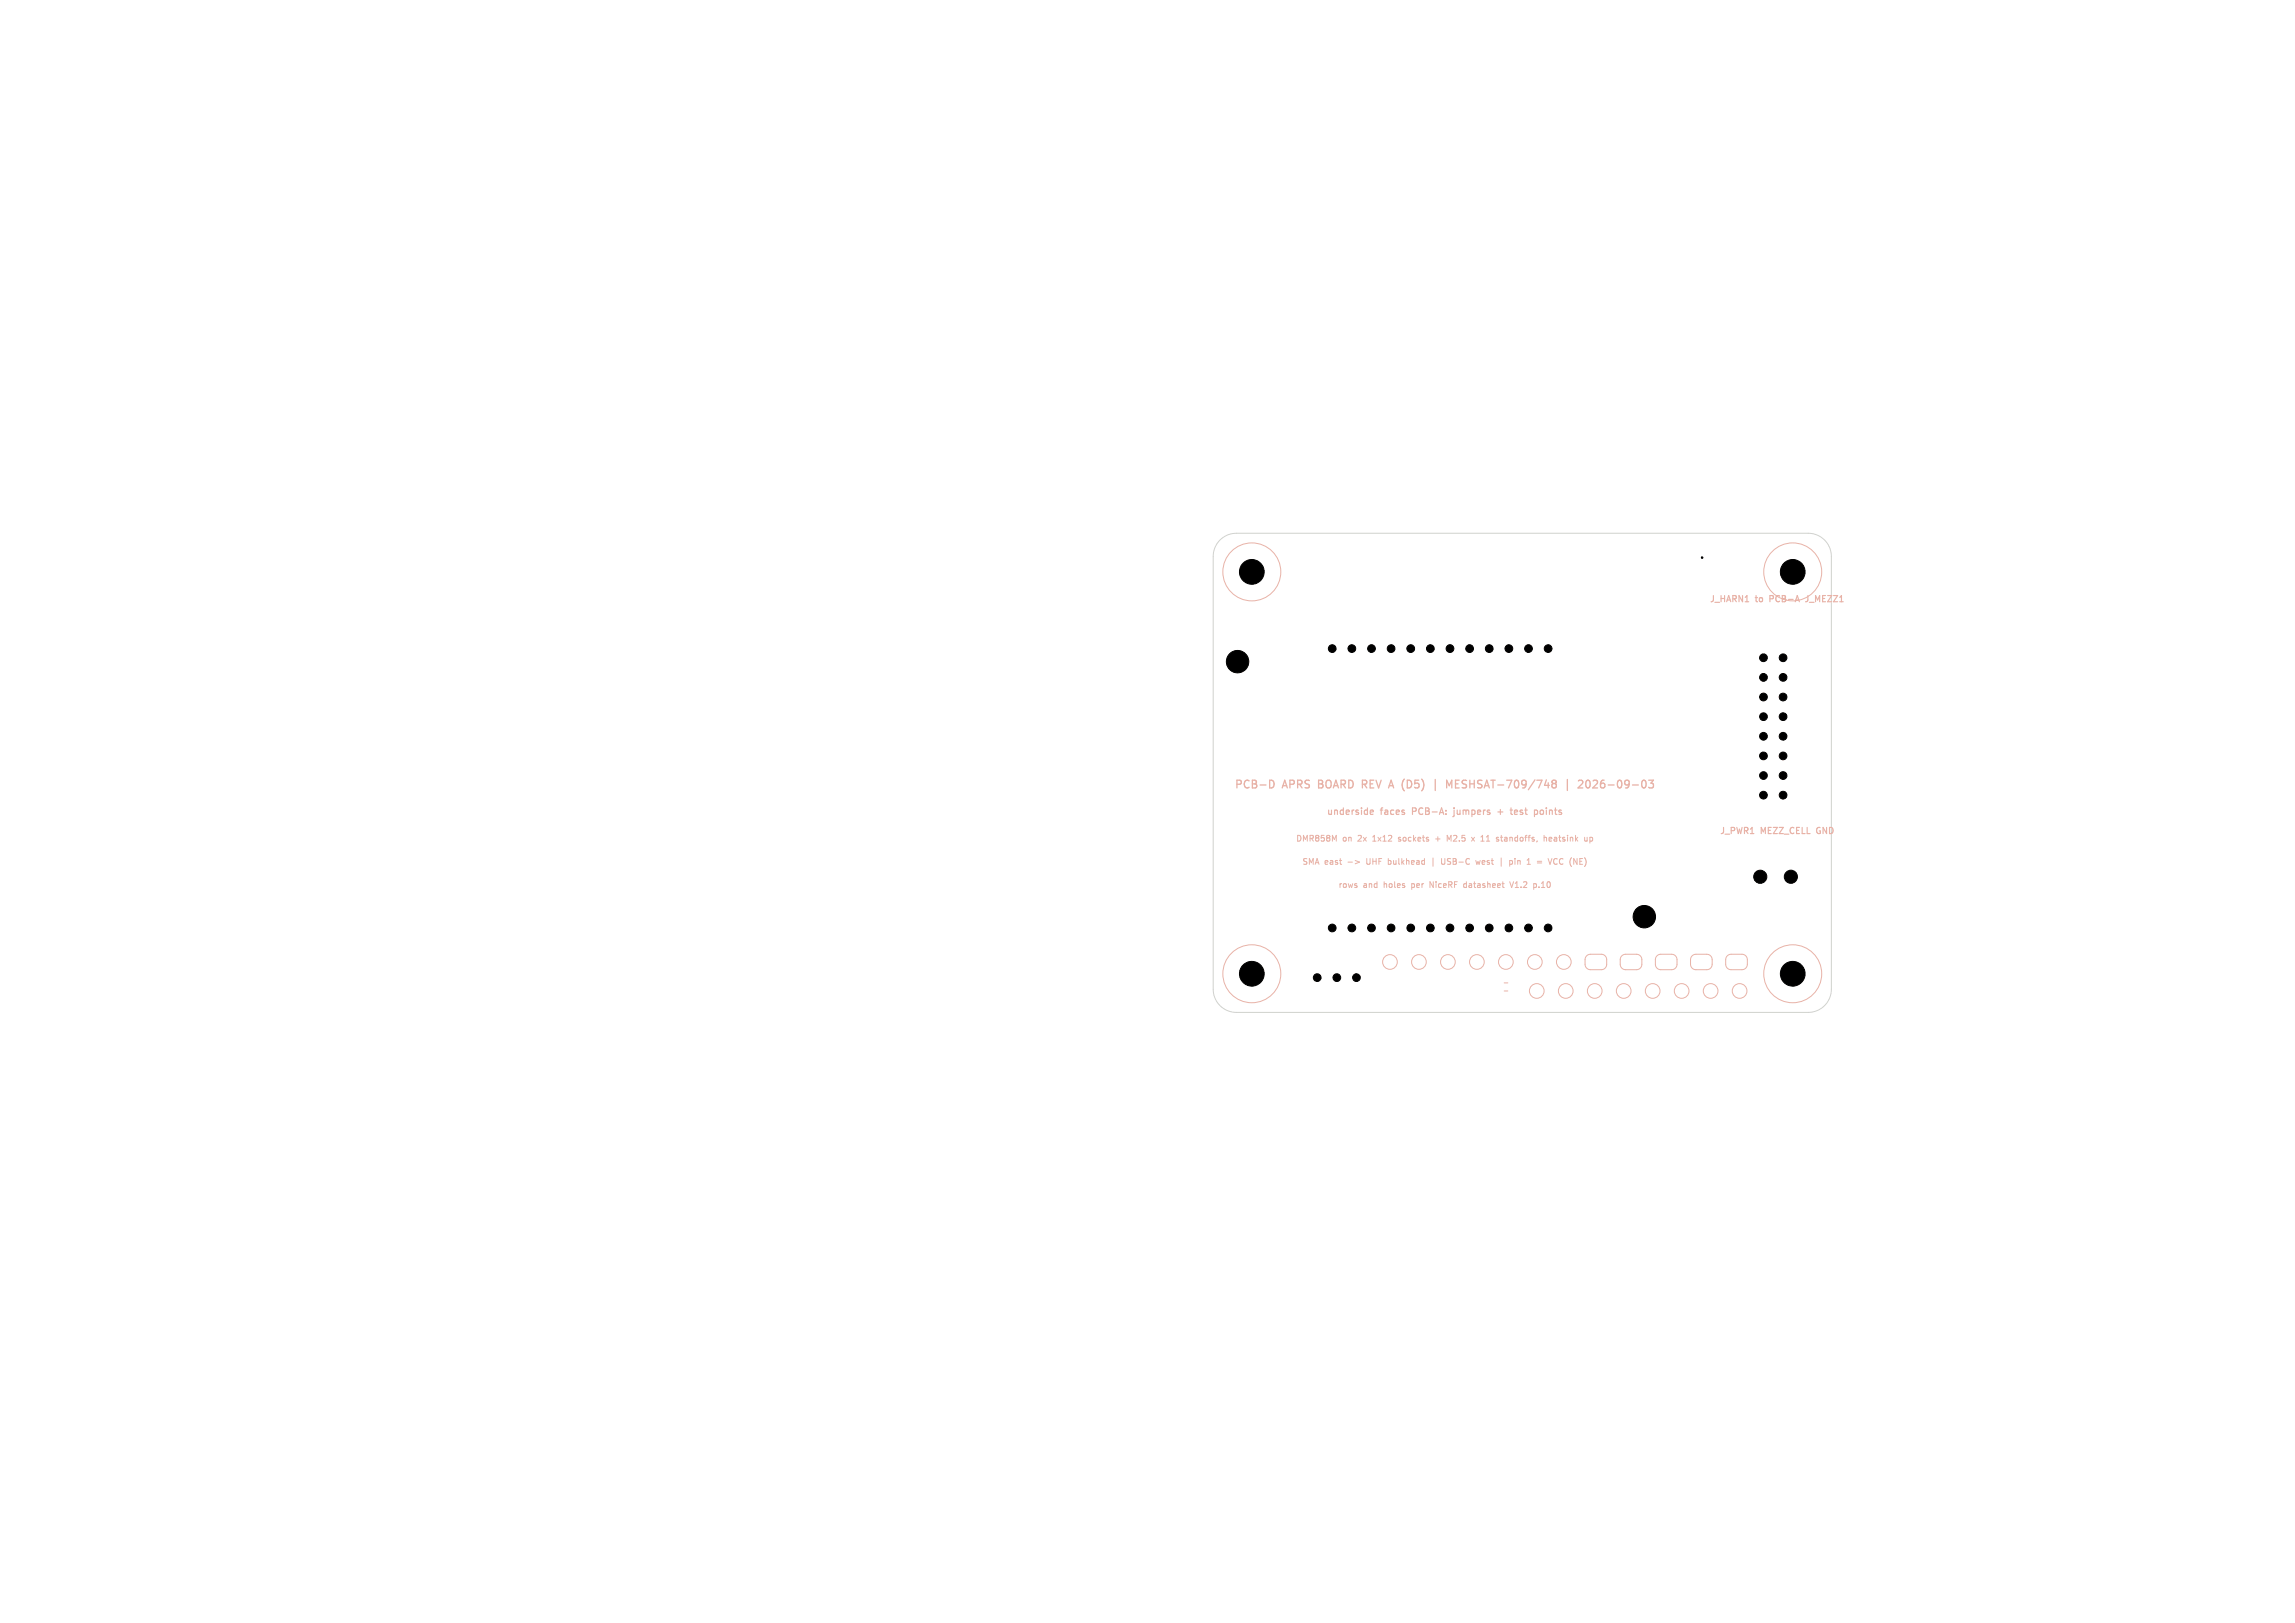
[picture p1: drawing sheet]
<svg xmlns="http://www.w3.org/2000/svg" width="297mm" height="210mm" viewBox="0 0 297 210" stroke-linecap="round" stroke-linejoin="round" font-family="sans-serif">
<defs><g id="words">
<g font-size="1.4" fill="#e8b2a7">
<text x="159.7" y="102.3">PCB-D</text>
<text x="166" y="102.3">APRS</text>
<text x="170.9" y="102.3">BOARD</text>
<text x="176.8" y="102.3">REV A</text>
<text x="182.6" y="102.3">(D5)</text>
<text x="187" y="102.3">|</text>
<text x="189" y="102.3">MESHSAT-709/748</text>
<text x="204.7" y="102.3">|</text>
<text x="206.7" y="102.3">2026-09-03</text>
</g>
<g font-size="1.2" fill="#e8b2a7">
<text x="171.6" y="105.7">underside</text>
<text x="178.7" y="105.7">faces</text>
<text x="183" y="105.7">PCB-A:</text>
<text x="188.7" y="105.7">jumpers</text>
<text x="196.6" y="105.7">test</text>
<text x="199.9" y="105.7">points</text>
</g>
<g font-size="1.1" fill="#e8b2a7">
<text x="221.2" y="78.1">J_HARN1</text>
<text x="227.2" y="78.1">to</text>
<text x="229.3" y="78.1">PCB-A</text>
<text x="234.3" y="78.1">J_MEZZ1</text>
<text x="222.5" y="108.1">J_PWR1</text>
<text x="227.9" y="108.1">MEZZ_CELL</text>
<text x="235.4" y="108.1">GND</text>
</g>
<g font-size="1" fill="#e8b2a7">
<text x="167.6" y="109.1">DMR858M</text>
<text x="168.4" y="112.1">SMA</text>
<text x="171.5" y="112.1">east</text>
<text x="173.8" y="109.1">on</text>
<text x="176" y="109.1">2x</text>
<text x="177.3" y="112.1">UHF</text>
<text x="178.1" y="109.1">1x12</text>
<text x="180.3" y="112.1">bulkhead</text>
<text x="181.7" y="109.1">sockets</text>
<text x="187.7" y="112.1">USB-C</text>
<text x="188.4" y="109.1">M2.5</text>
<text x="191.9" y="109.1">x</text>
<text x="192.4" y="112.1">west</text>
<text x="193.3" y="109.1">11</text>
<text x="195.5" y="109.1">standoffs,</text>
<text x="195.7" y="112.1">|</text>
<text x="197.2" y="112.1">pin</text>
<text x="201.3" y="112.1">=</text>
<text x="201.9" y="109.1">heatsink</text>
<text x="203" y="112.1">VCC</text>
<text x="173.1" y="115.1">rows</text>
<text x="176.5" y="115.1">and</text>
<text x="179.3" y="115.1">holes</text>
<text x="183.1" y="115.1">per</text>
<text x="185.7" y="115.1">NiceRF</text>
<text x="190.4" y="115.1">datasheet</text>
<text x="196.6" y="115.1">V1.2</text>
<text x="199.9" y="115.1">p.10</text>
</g>
</g></defs>
<path d="M157.9 69.9a3 3 0 0 1 2.1-.9h74a3 3 0 0 1 3 3v56a3 3 0 0 1-3 3h-74a3 3 0 0 1-3-3v-56a3 3 0 0 1 .9-2.1z" fill="none" stroke="#d0d2cd" stroke-width=".13"/>
<g fill="none" stroke="#e8b2a7" stroke-width=".13">
<path d="M172.7 108.6l.2-.5v.7M174.4 111.6h.6M175.4 111.3l.5 .3-.5 .2M176.9 111.1v.6l.1 .1M177.6 108.8h.5M177.9 108.1l-.3 .2M179.7 111.3l.3 .2M180 111.7l-.3 .1M181.3 108.4l-.2-.1-.1 .1v.2h.3v.2h-.3M182.7 114.3v.8M182.7 114.8h.2M182.9 114.3l-.2 .1"/>
<path d="M185.1 114.8v-.7l.4 .7M185.4 111v1.1M185.8 108.6h.6M186.1 108.3v.5M186.6 111.1v.6l.1 .1 .3-.1v-.6M187.3 108.8v-.7l.2 .5 .3-.5v.7M187.3 111.8h.3M187.4 111.1l-.1 .1 .1 .2M188.1 108.1v.1M188.5 108.4l-.4 .4h.4M189.5 114.4h.3M189.5 114.8h.3"/>
<path d="M189.8 114.1v.7M191.6 111.3l-.2 .5-.1-.3-.2 .3M191.8 108.2l.1-.1v.7M192.1 111.4l-.2-.1-.1 .1v.4h.3M192.2 111.5l-.4 .1M192.4 108.8h.4M192.5 108.2l.1-.1v.7M194.7 108.4h.3v.4M195 108.5l-.3 .2 .1 .1h.2M195.4 111.3v.8M195.4 111.8h.1M195.4 114.1l.2 .7 .3-.7"/>
<path d="M195.4 111.3v.1M196.1 114.8h.4M196.3 114.1l-.2 .2M196.4 111.4h.3v.4M196.4 111.3v.5M198.9 111.4h.6M198.9 111.7h.6M199.2 114.8h.1M199.5 114.8h.4M199.6 114.2l-.1 .1M200.3 111.1l.3 .7 .2-.7M200.5 108.6l.3-.1v-.1l-.2-.1-.1 .1v.4h.3"/>
<path d="M201.1 108.4h.3l.1 .4M201.5 108.5l-.4 .2 .1 .1h.3M201.5 111.2l-.3-.1-.1 .3M202.3 111.2l-.4-.1-.1 .3M202.3 111.8h-.2M194.7 127.2h.4M194.7 128.2h.4M205.3 123.7l.5-.2h1.4a.7 .7 0 0 1 .7 .7v.6a.7 .7 0 0 1-.7 .7h-1.4a.7 .7 0 0 1-.7-.7v-.7zM209.9 123.7l.4-.2h1.5a.7 .7 0 0 1 .7 .7v.6a.7 .7 0 0 1-.7 .7h-1.4a.7 .7 0 0 1-.7-.7v-.7zM214.4 123.7l.5-.2h1.4a.7 .7 0 0 1 .7 .7v.6a.7 .7 0 0 1-.7 .7h-1.4a.7 .7 0 0 1-.7-.7v-.7zM219 123.7l.4-.2h1.5a.7 .7 0 0 1 .7 .7v.6a.7 .7 0 0 1-.7 .7h-1.4a.7 .7 0 0 1-.7-.7v-.7zM223.5 123.7l.5-.2h1.4a.7 .7 0 0 1 .7 .7v.6a.7 .7 0 0 1-.7 .7h-1.4a.7 .7 0 0 1-.7-.7v-.7z"/>
<circle cx="162" cy="74" r="3.7"/>
<circle cx="232" cy="74" r="3.7"/>
<circle cx="162" cy="126" r="3.7"/>
<circle cx="179.9" cy="124.5" r=".95"/>
<circle cx="183.6" cy="124.5" r=".95"/>
<circle cx="187.4" cy="124.5" r=".95"/>
<circle cx="191.1" cy="124.5" r=".95"/>
<circle cx="194.9" cy="124.5" r=".95"/>
<circle cx="198.6" cy="124.5" r=".95"/>
<circle cx="198.9" cy="128.2" r=".95"/>
<circle cx="202.4" cy="124.5" r=".95"/>
<circle cx="202.6" cy="128.2" r=".95"/>
<circle cx="206.4" cy="128.2" r=".95"/>
<circle cx="210.1" cy="128.2" r=".95"/>
<circle cx="213.9" cy="128.2" r=".95"/>
<circle cx="217.6" cy="128.2" r=".95"/>
<circle cx="221.4" cy="128.2" r=".95"/>
<circle cx="225.1" cy="128.2" r=".95"/>
<circle cx="232" cy="126" r="3.7"/>
</g>
<g fill="none" stroke="#e8b2a7" stroke-width=".15">
<path d="M225.8 77.9h.5M233.9 77.7l-.2 .2M177.3 105.1l.4-.1v-.1l-.3-.1-.1 .1 .1 .4h.3M188.2 104.5v.1M188.2 104.8v.7l-.2 .2M193.8 105.1h.7M194.2 104.7v.7M195.4 104.8h.3M195.5 104.5v.8l.2 .1M196.3 104.8l-.3 .1v.4l.3 .1M196.4 105l-.4 .1M198.8 104.8l.2 .2v.2l-.2 .2"/>
<path d="M199.6 104.8l-.2 .1-.1 .1v.3l.3 .1"/>
</g>
<g fill="none" stroke="#e8b2a7" stroke-width=".17">
<path d="M164.3 101a.51 .51 0 0 1 .6 .5 .51 .51 0 0 1-.6 .5M176.3 101.5h.4M176.7 101h-.4v1M182.4 101h-.3v1h.3M185.7 100.9v1.4M187.5 101.7l.4-.7v1M188.4 101.4h.3M188.8 101h-.4v1h.4M202.8 100.9v1.4M204.4 101h-.1M204.8 101.4l-.6 .6h.6M205.4 101h.1a.53 .53 0 0 1 .3 .5 .53 .53 0 0 1-.3 .5l-.1-.1"/>
<path d="M206.3 101h-.1M206.7 101.4l-.6 .6h.6"/>
</g>
<g fill="#000" stroke="#000" stroke-width=".13">
<circle cx="162" cy="74" r="1.6"/>
<circle cx="220.3" cy="72.1" r=".1"/>
<circle cx="232" cy="74" r="1.6"/>
<circle cx="160.2" cy="85.6" r="1.45"/>
<circle cx="172.4" cy="83.9" r=".5"/>
<circle cx="174.9" cy="83.9" r=".5"/>
<circle cx="177.5" cy="83.9" r=".5"/>
<circle cx="180" cy="83.9" r=".5"/>
<circle cx="182.6" cy="83.9" r=".5"/>
<circle cx="185.1" cy="83.9" r=".5"/>
<circle cx="187.6" cy="83.9" r=".5"/>
<circle cx="190.2" cy="83.9" r=".5"/>
<circle cx="192.7" cy="83.9" r=".5"/>
<circle cx="195.3" cy="83.9" r=".5"/>
<circle cx="197.8" cy="83.9" r=".5"/>
<circle cx="200.3" cy="83.9" r=".5"/>
<circle cx="228.2" cy="95.3" r=".5"/>
<circle cx="228.2" cy="87.6" r=".5"/>
<circle cx="228.2" cy="90.2" r=".5"/>
<circle cx="228.2" cy="97.8" r=".5"/>
<circle cx="228.2" cy="85.1" r=".5"/>
<circle cx="228.2" cy="92.7" r=".5"/>
<circle cx="230.8" cy="85.1" r=".5"/>
<circle cx="230.8" cy="90.2" r=".5"/>
<circle cx="230.8" cy="92.7" r=".5"/>
<circle cx="230.8" cy="95.3" r=".5"/>
<circle cx="230.8" cy="97.8" r=".5"/>
<circle cx="230.8" cy="87.6" r=".5"/>
<circle cx="212.8" cy="118.6" r="1.45"/>
<circle cx="227.8" cy="113.4" r=".85"/>
<circle cx="228.2" cy="100.3" r=".5"/>
<circle cx="228.2" cy="102.9" r=".5"/>
<circle cx="230.8" cy="102.9" r=".5"/>
<circle cx="230.8" cy="100.3" r=".5"/>
<circle cx="231.8" cy="113.4" r=".85"/>
<circle cx="162" cy="126" r="1.6"/>
<circle cx="170.5" cy="126.5" r=".5"/>
<circle cx="172.4" cy="120.1" r=".5"/>
<circle cx="173" cy="126.5" r=".5"/>
<circle cx="174.9" cy="120.1" r=".5"/>
<circle cx="175.5" cy="126.5" r=".5"/>
<circle cx="177.5" cy="120.1" r=".5"/>
<circle cx="180" cy="120.1" r=".5"/>
<circle cx="182.6" cy="120.1" r=".5"/>
<circle cx="185.1" cy="120.1" r=".5"/>
<circle cx="187.6" cy="120.1" r=".5"/>
<circle cx="190.2" cy="120.1" r=".5"/>
<circle cx="192.7" cy="120.1" r=".5"/>
<circle cx="195.3" cy="120.1" r=".5"/>
<circle cx="197.8" cy="120.1" r=".5"/>
<circle cx="200.3" cy="120.1" r=".5"/>
<circle cx="232" cy="126" r="1.6"/>
</g>
<use href="#words"/>
</svg>
